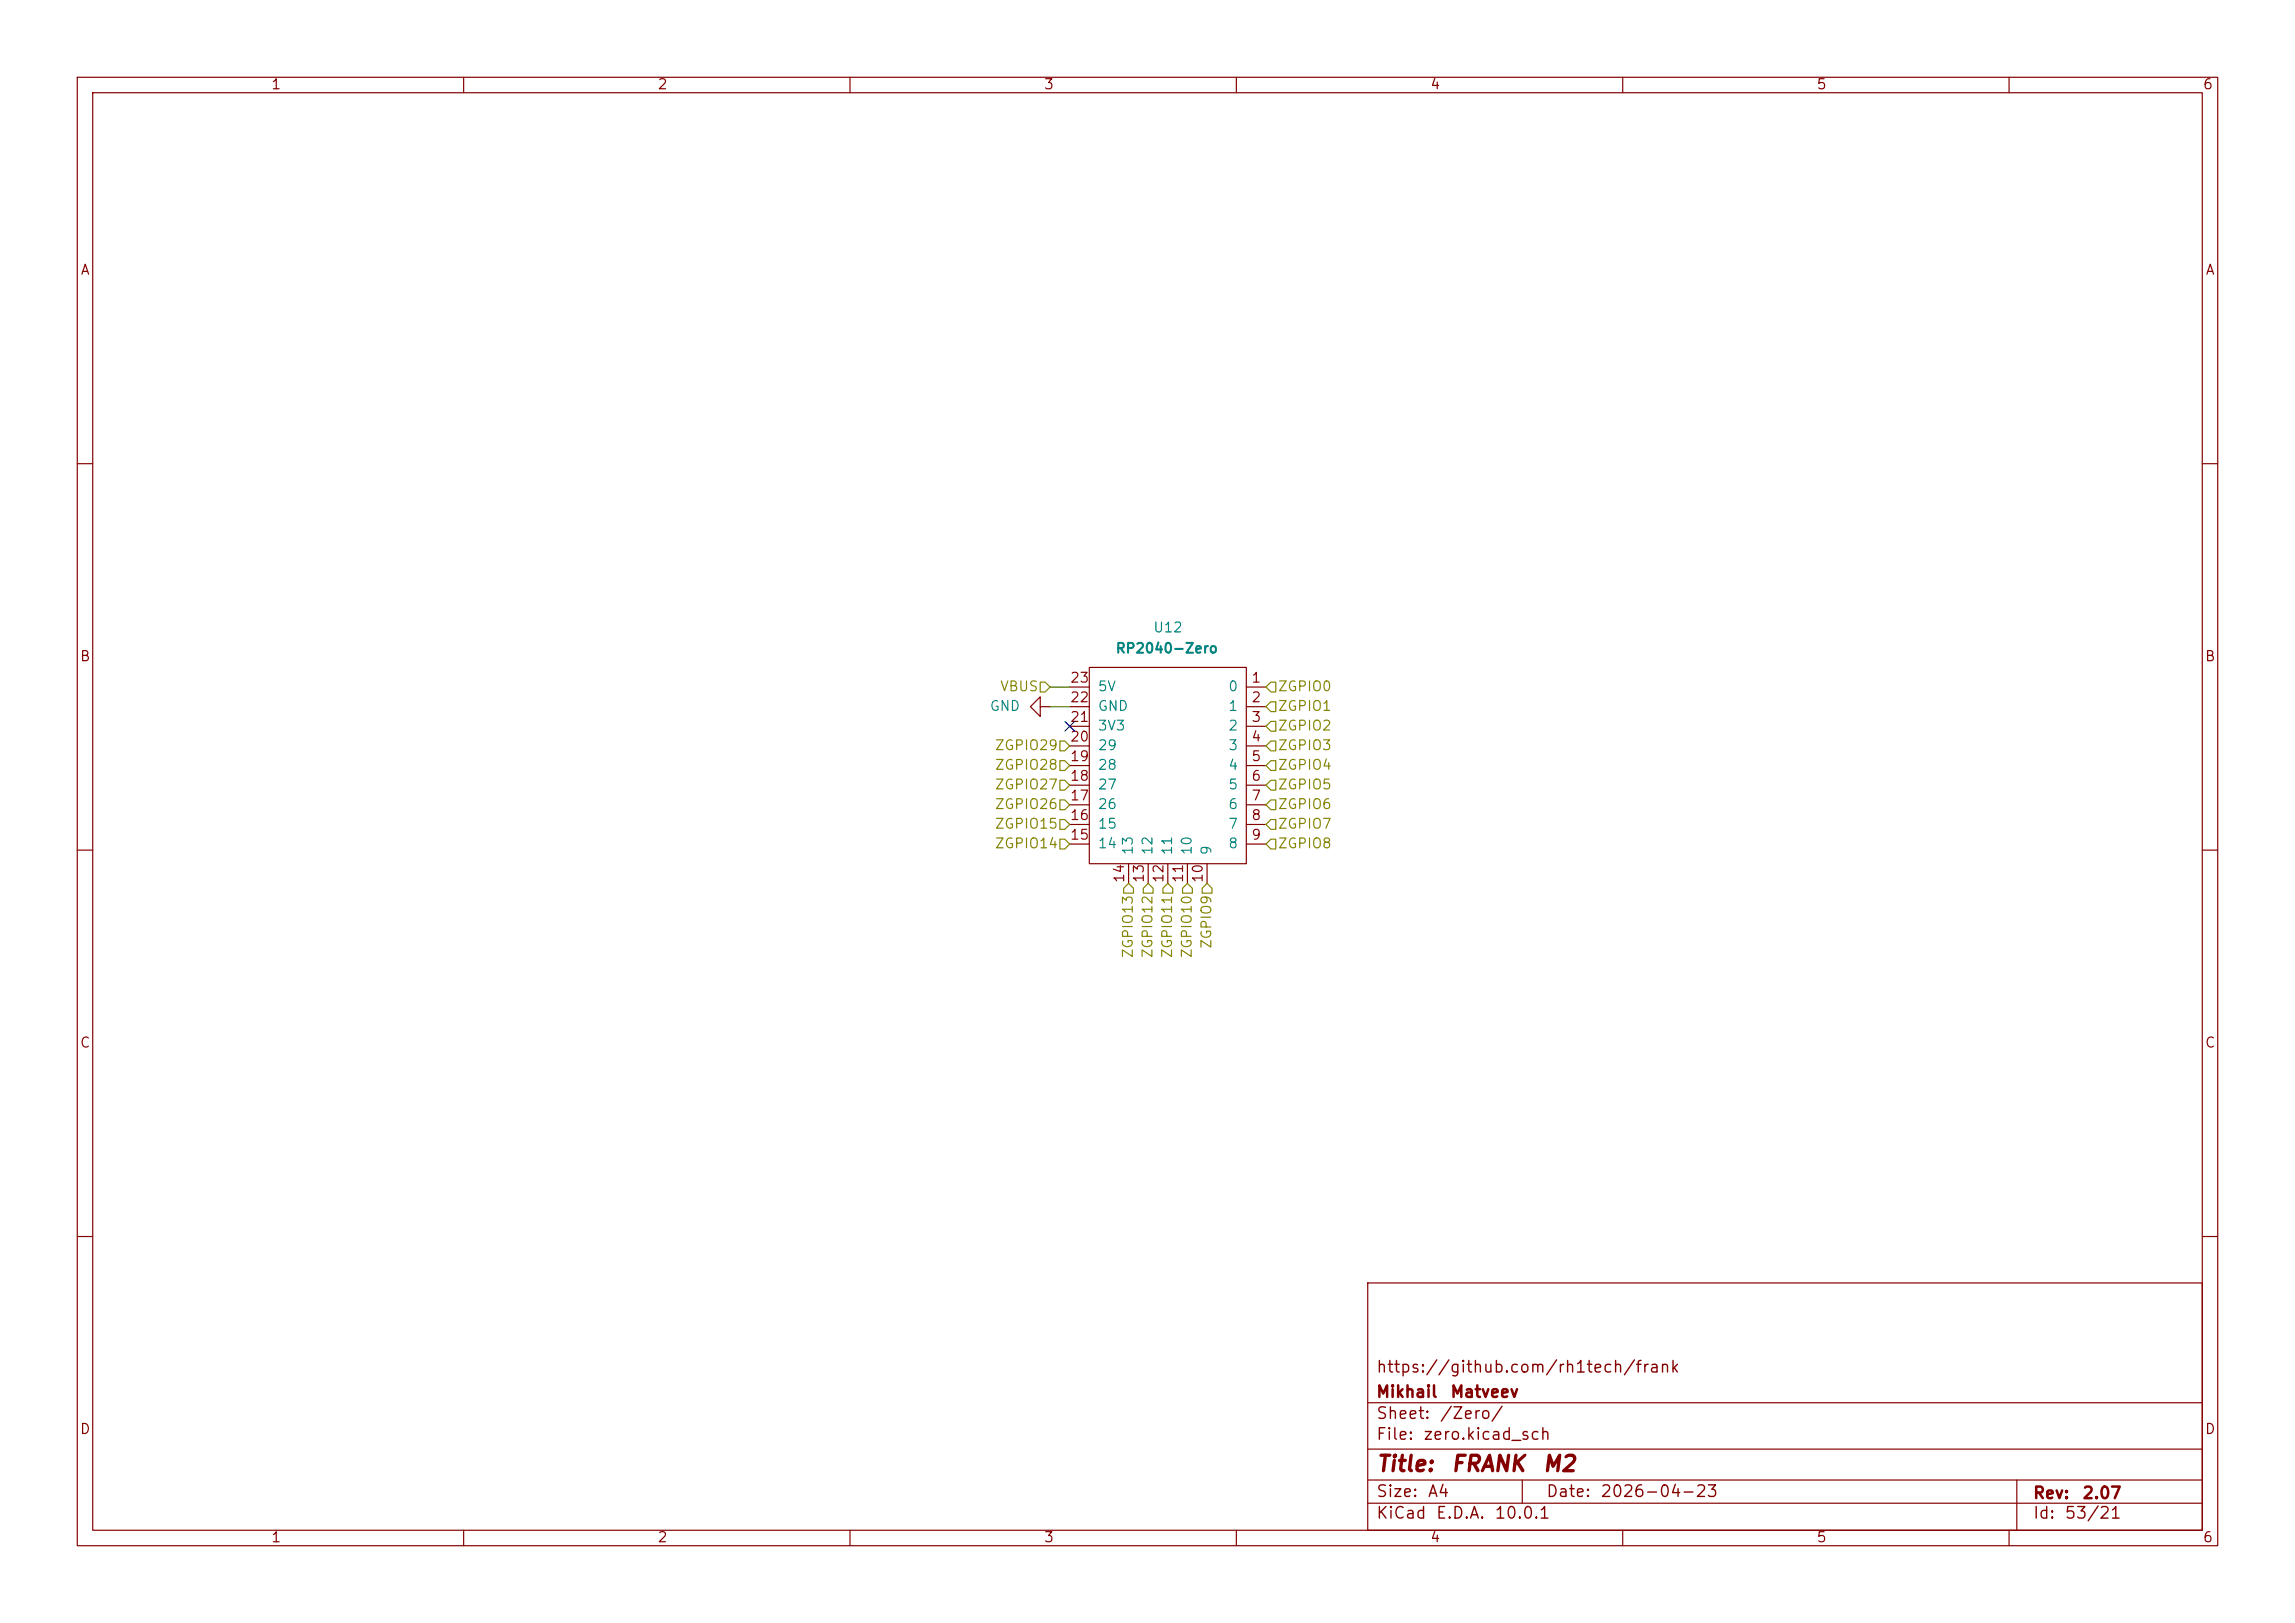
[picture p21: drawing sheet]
<svg xmlns="http://www.w3.org/2000/svg" width="297mm" height="210mm" viewBox="0 0 297 210" stroke-linecap="round" stroke-linejoin="round" font-family="sans-serif">
<defs><g id="words">
<g font-size="2" fill="#840000">
<text x="178" y="190.9">Title:</text>
<text x="187.7" y="190.9">FRANK</text>
<text x="199.5" y="190.9">M2</text>
</g>
<g font-size="1.5" fill="#840000">
<text x="178" y="178">https://github.com/rh1tech/frank</text>
<text x="178" y="184">Sheet:</text>
<text x="178" y="181.2">Mikhail</text>
<text x="186.2" y="184">/Zero/</text>
<text x="187.6" y="181.2">Matveev</text>
<text x="178" y="186.7">File:</text>
<text x="184.1" y="186.7">zero.kicad_sch</text>
<text x="178" y="196.9">KiCad</text>
<text x="178" y="194.1">Size:</text>
<text x="184.7" y="194.1">A4</text>
<text x="185.7" y="196.9">E.D.A.</text>
<text x="193.3" y="196.9">10.0.1</text>
<text x="200" y="194.1">Date:</text>
<text x="207" y="194.1">2026-04-23</text>
<text x="263" y="194.3">Rev:</text>
<text x="263" y="196.9">Id:</text>
<text x="267.1" y="196.9">53/21</text>
<text x="269.4" y="194.3">2.07</text>
</g>
<g font-size="1.3" fill="#840000">
<text x="35" y="11.9">1</text>
<text x="85" y="11.9">2</text>
<text x="135" y="11.9">3</text>
<text x="185" y="11.9">4</text>
<text x="235" y="11.9">5</text>
<text x="285" y="11.9">6</text>
<text x="10.3" y="35.9">A</text>
<text x="285.3" y="35.9">A</text>
<text x="10.3" y="85.9">B</text>
<text x="138.4" y="88.6">23</text>
<text x="161.9" y="88.6">1</text>
<text x="285.3" y="85.9">B</text>
<text x="138.4" y="93.7">21</text>
<text x="138.4" y="91.2">22</text>
<text x="161.9" y="91.2">2</text>
<text x="161.9" y="93.7">3</text>
<text x="138.4" y="101.3">18</text>
<text x="138.4" y="98.8">19</text>
<text x="138.4" y="96.3">20</text>
<text x="161.9" y="96.3">4</text>
<text x="161.9" y="98.8">5</text>
<text x="161.9" y="101.3">6</text>
<text x="138.4" y="106.4">16</text>
<text x="138.4" y="103.9">17</text>
<text x="161.9" y="103.9">7</text>
<text x="161.9" y="106.4">8</text>
<text x="138.4" y="109">15</text>
<text x="161.9" y="109">9</text>
<text x="145.8" y="114.3" transform="rotate(-90 145.8 114.3)">14</text>
<text x="148.3" y="114.3" transform="rotate(-90 148.3 114.3)">13</text>
<text x="150.9" y="114.3" transform="rotate(-90 150.9 114.3)">12</text>
<text x="153.4" y="114.3" transform="rotate(-90 153.4 114.3)">11</text>
<text x="156" y="114.3" transform="rotate(-90 156 114.3)">10</text>
<text x="10.3" y="135.9">C</text>
<text x="285.3" y="135.9">C</text>
<text x="10.3" y="185.9">D</text>
<text x="285.3" y="185.9">D</text>
<text x="35" y="199.9">1</text>
<text x="85" y="199.9">2</text>
<text x="135" y="199.9">3</text>
<text x="185" y="199.9">4</text>
<text x="235" y="199.9">5</text>
<text x="285" y="199.9">6</text>
</g>
<g font-size="1.3" fill="#008484">
<text x="149.2" y="82.1">U12</text>
<text x="142" y="89.8">5V</text>
<text x="144.3" y="84.8">RP2040-Zero</text>
<text x="158.9" y="89.8">0</text>
<text x="128" y="92.3">GND</text>
<text x="142" y="94.8">3V3</text>
<text x="142" y="92.3">GND</text>
<text x="158.9" y="92.3">1</text>
<text x="158.9" y="94.8">2</text>
<text x="142" y="99.9">28</text>
<text x="142" y="97.4">29</text>
<text x="158.9" y="97.4">3</text>
<text x="158.9" y="99.9">4</text>
<text x="142" y="107.5">15</text>
<text x="142" y="105">26</text>
<text x="142" y="102.5">27</text>
<text x="158.9" y="102.5">5</text>
<text x="158.9" y="105">6</text>
<text x="158.9" y="107.5">7</text>
<text x="142" y="110.1">14</text>
<text x="146.9" y="110.7" transform="rotate(-90 146.9 110.7)">13</text>
<text x="149.5" y="110.7" transform="rotate(-90 149.5 110.7)">12</text>
<text x="152" y="110.7" transform="rotate(-90 152 110.7)">11</text>
<text x="154.5" y="110.7" transform="rotate(-90 154.5 110.7)">10</text>
<text x="157.1" y="110.7" transform="rotate(-90 157.1 110.7)">9</text>
<text x="158.9" y="110.1">8</text>
</g>
<g font-size="1.3" fill="#848400">
<text x="129.3" y="89.8">VBUS</text>
<text x="165.3" y="89.8">ZGPIO0</text>
<text x="165.3" y="94.8">ZGPIO2</text>
<text x="165.3" y="92.3">ZGPIO1</text>
<text x="128.7" y="99.9">ZGPIO28</text>
<text x="128.7" y="97.4">ZGPIO29</text>
<text x="165.3" y="97.4">ZGPIO3</text>
<text x="165.3" y="99.9">ZGPIO4</text>
<text x="128.7" y="105">ZGPIO26</text>
<text x="128.7" y="107.5">ZGPIO15</text>
<text x="128.7" y="102.5">ZGPIO27</text>
<text x="165.3" y="107.5">ZGPIO7</text>
<text x="165.3" y="102.5">ZGPIO5</text>
<text x="165.3" y="105">ZGPIO6</text>
<text x="128.7" y="110.1">ZGPIO14</text>
<text x="165.3" y="110.1">ZGPIO8</text>
<text x="146.9" y="124.1" transform="rotate(-90 146.9 124.1)">ZGPIO13</text>
<text x="149.5" y="124.1" transform="rotate(-90 149.5 124.1)">ZGPIO12</text>
<text x="152" y="124.1" transform="rotate(-90 152 124.1)">ZGPIO11</text>
<text x="154.5" y="124.1" transform="rotate(-90 154.5 124.1)">ZGPIO10</text>
<text x="157.1" y="122.9" transform="rotate(-90 157.1 122.9)">ZGPIO9</text>
</g>
</g></defs>
<g fill="none" stroke="#840000" stroke-width=".15">
<path d="M10 10h277v190h-277zM12 12h273v186h-273zM60 10v2M110 10v2M160 10v2M210 10v2M260 10v2M10 60h2M285 60h2M134.6 91.4v-1.2l-1.3 1.2 1.3 1.3v-1.3h1.3M135.9 91.4h.1M138.4 88.9h2.6"/>
<path d="M138.4 91.4h2.6M138.4 94h2.6M138.4 96.5h2.6M138.4 99.1h2.6M141 86.4h20.3v25.4h-20.3zM161.3 88.9h2.5M161.3 91.4h2.5M161.3 94h2.5M161.3 96.5h2.5M161.3 99.1h2.5M10 110h2M138.4 101.6h2.6"/>
<path d="M138.4 104.1h2.6M138.4 106.7h2.6M138.4 109.2h2.6M146 111.8v2.5M148.6 111.8v2.5M151.1 111.8v2.5M153.7 111.8v2.5M156.2 111.8v2.5M161.3 101.6h2.5M161.3 104.1h2.5M161.3 106.7h2.5M161.3 109.2h2.5"/>
<path d="M285 110h2M10 160h2M177 166h108v32h-108zM285 160h2M60 198v2M110 198v2M160 198v2M177 194.5h108M177 191.5h108M177 187.5h108M177 181.5h108M197 191.5v3"/>
<path d="M210 198v2M260 198v2M261 191.5v6.5"/>
</g>
<g fill="none" stroke="#848400" stroke-width=".15">
<path d="M134.6 88.3h.7l.6 .6-.6 .6h-.7zM137.2 98.4h.6l.6 .7-.6 .6h-.6zM137.2 95.9h.6l.6 .6-.6 .7h-.6zM164.5 93.3h.6v1.3h-.6l-.7-.6zM164.5 88.3h.6v1.2h-.6l-.7-.6zM164.5 90.8h.6v1.3h-.6l-.7-.7zM164.5 95.9h.6v1.3h-.6l-.7-.7zM164.5 98.4h.6v1.3h-.6l-.7-.6zM137.2 103.5h.6l.6 .6-.6 .7h-.6zM137.2 106h.6l.6 .7-.6 .6h-.6zM137.2 101h.6l.6 .6-.6 .6h-.6zM137.2 108.6h.6l.6 .6-.6 .7h-.6z"/>
<path d="M146 114.3l.7 .6v.7h-1.3v-.7zM148.6 114.3l.6 .6v.7h-1.2v-.7zM151.1 114.3l.7 .6v.7h-1.3v-.7zM153.7 114.3l.6 .6v.7h-1.3v-.7zM156.2 114.3l.6 .6v.7h-1.2v-.7zM164.5 106h.6v1.3h-.6l-.7-.6zM164.5 101h.6v1.2h-.6l-.7-.6zM164.5 108.6h.6v1.3h-.6l-.7-.7zM164.5 103.5h.6v1.3h-.6l-.7-.7z"/>
</g>
<path d="M135.9 88.9h2.5M135.9 91.4h2.5" fill="none" stroke="#008400" stroke-width=".15"/>
<path d="M137.8 93.4l1.2 1.2M139 93.4l-1.2 1.2" fill="none" stroke="#000084" stroke-width=".15"/>
<use href="#words"/>
</svg>
